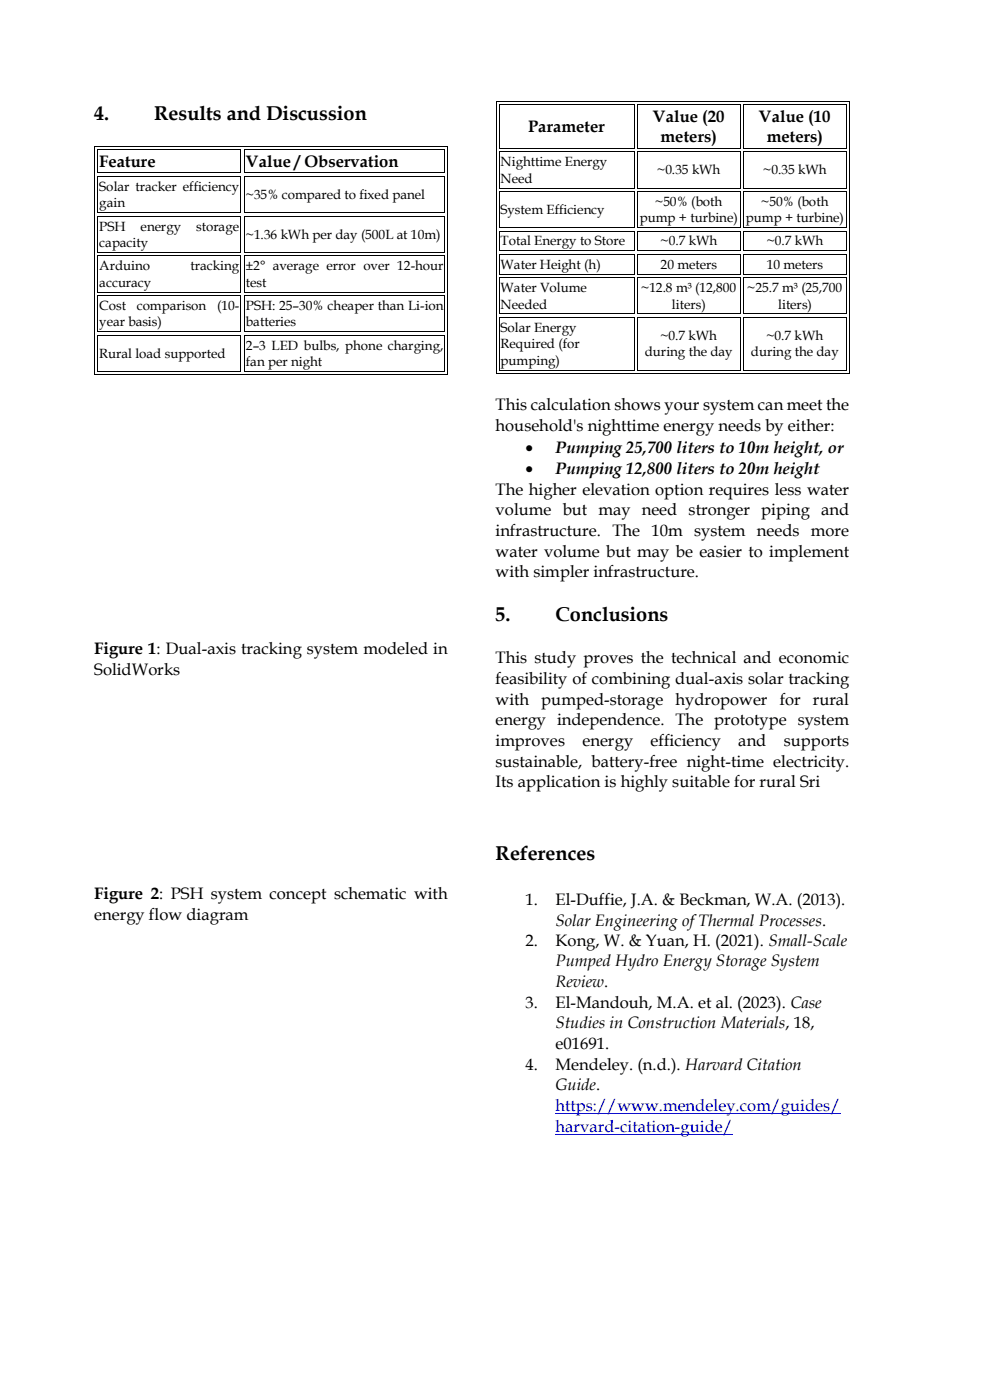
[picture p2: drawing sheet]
<svg xmlns="http://www.w3.org/2000/svg" width="210mm" height="297mm" viewBox="0 0 210 297" stroke-linecap="round" stroke-linejoin="round" font-family="sans-serif">
<defs><g id="words">
<g font-size="4.2">
<text x="20" y="25.4">4.</text>
<text x="32.7" y="25.4">Results and Discussion</text>
<text x="105.1" y="131.8">5.</text>
<text x="117.8" y="131.8">Conclusions</text>
<text x="105.1" y="182.5">References</text>
</g>
<g font-size="3.5">
<text x="112" y="28">Parameter</text>
<text x="138.4" y="25.9">Value (20</text>
<text x="160.9" y="25.9">Value (10</text>
<text x="21" y="35.4">Feature</text>
<text x="52.1" y="35.4">Value / Observation</text>
<text x="140" y="30.2">meters)</text>
<text x="162.5" y="30.2">meters)</text>
<text x="105.1" y="87.1">This calculation shows your system can meet the</text>
<text x="105.1" y="91.4">household's nighttime energy needs by either:</text>
<text x="111.4" y="96">•</text>
<text x="111.4" y="100.6">•</text>
<text x="117.8" y="96">Pumping 25,700 liters to 10m height, or</text>
<text x="117.8" y="100.6">Pumping 12,800 liters to 20m height</text>
<text x="105.1" y="104.9">The higher elevation option requires less water</text>
<text x="105.1" y="109.3">volume but may need stronger piping and</text>
<text x="105.1" y="113.7">infrastructure. The 10m system needs more</text>
<text x="105.1" y="118.1">water volume but may be easier to implement</text>
<text x="105.1" y="122.4">with simpler infrastructure.</text>
<text x="20" y="138.7">Figure 1: Dual-axis tracking system modeled in</text>
<text x="20" y="143.1">SolidWorks</text>
<text x="105.1" y="140.7">This study proves the technical and economic</text>
<text x="105.1" y="145.1">feasibility of combining dual-axis solar tracking</text>
<text x="105.1" y="149.5">with</text>
<text x="114.7" y="149.5">pumped-storage</text>
<text x="143.2" y="149.5">hydropower</text>
<text x="165.3" y="149.5">for</text>
<text x="172.3" y="149.5">rural</text>
<text x="105.1" y="153.9">energy independence. The prototype system</text>
<text x="105.1" y="158.3">improves</text>
<text x="123.5" y="158.3">energy</text>
<text x="137.9" y="158.3">efficiency</text>
<text x="156.5" y="158.3">and</text>
<text x="166.2" y="158.3">supports</text>
<text x="105.1" y="162.6">sustainable, battery-free night-time electricity.</text>
<text x="105.1" y="167">Its application is highly suitable for rural Sri</text>
<text x="20" y="190.8">Figure 2: PSH system concept schematic with</text>
<text x="111.4" y="192">1.</text>
<text x="117.8" y="192">El-Duffie, J.A. &amp; Beckman, W.A. (2013).</text>
<text x="20" y="195.1">energy flow diagram</text>
<text x="117.8" y="196.4">Solar Engineering of Thermal Processes.</text>
<text x="111.4" y="200.7">2.</text>
<text x="117.8" y="200.7">Kong, W. &amp; Yuan, H. (2021). Small-Scale</text>
<text x="117.8" y="205">Pumped Hydro Energy Storage System</text>
<text x="117.8" y="209.4">Review.</text>
<text x="111.4" y="213.8">3.</text>
<text x="117.8" y="213.8">El-Mandouh, M.A. et al. (2023). Case</text>
<text x="117.8" y="218.1">Studies in Construction Materials, 18,</text>
<text x="111.4" y="226.9">4.</text>
<text x="117.8" y="222.5">e01691.</text>
<text x="117.8" y="226.9">Mendeley. (n.d.). Harvard Citation</text>
<text x="117.8" y="231.3">Guide.</text>
</g>
<g font-size="3.5" fill="#00f">
<text x="117.8" y="235.7">https://www.mendeley.com/guides/</text>
<text x="117.8" y="240.1">harvard-citation-guide/</text>
</g>
<g font-size="2.8">
<text x="106.1" y="35.2">Nighttime Energy</text>
<text x="21" y="40.5">Solar tracker efficiency</text>
<text x="106.1" y="38.7">Need</text>
<text x="139.3" y="37">~0.35 kWh</text>
<text x="161.8" y="37">~0.35 kWh</text>
<text x="21" y="44">gain</text>
<text x="52.1" y="42.2">~35% compared to fixed panel</text>
<text x="106.1" y="45.4">System Efficiency</text>
<text x="135.6" y="47.2">pump + turbine)</text>
<text x="138.9" y="43.7">~50% (both</text>
<text x="158.1" y="47.2">pump + turbine)</text>
<text x="161.4" y="43.7">~50% (both</text>
<text x="21" y="48.9">PSH</text>
<text x="21" y="52.4">capacity</text>
<text x="29.8" y="48.9">energy</text>
<text x="41.6" y="48.9">storage</text>
<text x="52.1" y="50.6">~1.36 kWh per day (500L at 10m)</text>
<text x="106.1" y="52.1">Total Energy to Store</text>
<text x="140" y="52.1">~0.7 kWh</text>
<text x="162.5" y="52.1">~0.7 kWh</text>
<text x="21" y="57.3">Arduino</text>
<text x="40.4" y="57.3">tracking</text>
<text x="52.1" y="57.3">±2° average error over 12-hour</text>
<text x="106.1" y="57">Water Height (h)</text>
<text x="140" y="57">20 meters</text>
<text x="162.5" y="57">10 meters</text>
<text x="21" y="60.8">accuracy</text>
<text x="21" y="65.8">Cost</text>
<text x="29" y="65.8">comparison</text>
<text x="46" y="65.8">(10-</text>
<text x="52.1" y="60.8">test</text>
<text x="52.1" y="65.8">PSH: 25–30% cheaper than Li-ion</text>
<text x="106.1" y="61.9">Water Volume</text>
<text x="106.1" y="65.5">Needed</text>
<text x="135.9" y="61.9">~12.8 m³ (12,800</text>
<text x="142.4" y="65.5">liters)</text>
<text x="158.4" y="61.9">~25.7 m³ (25,700</text>
<text x="164.9" y="65.5">liters)</text>
<text x="21" y="69.3">year basis)</text>
<text x="52.1" y="69.3">batteries</text>
<text x="106.1" y="70.4">Solar Energy</text>
<text x="21" y="75.9">Rural load supported</text>
<text x="52.1" y="74.2">2–3 LED bulbs, phone charging,</text>
<text x="52.1" y="77.7">fan per night</text>
<text x="106.1" y="73.9">Required (for</text>
<text x="106.1" y="77.4">pumping)</text>
<text x="136.7" y="75.6">during the day</text>
<text x="140" y="72.1">~0.7 kWh</text>
<text x="159.2" y="75.6">during the day</text>
<text x="162.5" y="72.1">~0.7 kWh</text>
</g>
</g></defs>
<g fill="#000">
<path d="M20 30.9h.2v1.2h-.2z" fill-rule="evenodd"/>
<path d="M20 30.9h.2v.2h-.2z" fill-rule="evenodd"/>
<path d="M20 37h.2v.8h-.2z" fill-rule="evenodd"/>
<path d="M20.6 31.7h.2v.1h-.2z" fill-rule="evenodd"/>
<path d="M20.6 31.7h.2v.1h-.2z" fill-rule="evenodd"/>
<path d="M20.6 36.6h.2v.2h-.2z" fill-rule="evenodd"/>
<path d="M20.6 36.6h.2v.2h-.2z" fill-rule="evenodd"/>
<path d="M20.6 37.3h.2v.2h-.2z" fill-rule="evenodd"/>
<path d="M20.6 37.3h.2v.2h-.2z" fill-rule="evenodd"/>
<path d="M50.9 31.7h.2v.1h-.2z" fill-rule="evenodd"/>
<path d="M50.9 31.7h.2v.1h-.2z" fill-rule="evenodd"/>
<path d="M50.9 36.6h.2v.2h-.2z" fill-rule="evenodd"/>
<path d="M50.9 36.6h.2v.2h-.2z" fill-rule="evenodd"/>
<path d="M50.9 37.3h.2v.2h-.2z" fill-rule="evenodd"/>
<path d="M50.9 37.3h.2v.2h-.2z" fill-rule="evenodd"/>
<path d="M51.4 30.9h.2v.2h-.2z" fill-rule="evenodd"/>
<path d="M51.7 31.7h.1v.1h-.1z" fill-rule="evenodd"/>
<path d="M51.7 31.7h.1v.1h-.1z" fill-rule="evenodd"/>
<path d="M51.7 36.6h.1v.2h-.1z" fill-rule="evenodd"/>
<path d="M51.7 36.6h.1v.2h-.1z" fill-rule="evenodd"/>
<path d="M51.7 37.3h.1v.2h-.1z" fill-rule="evenodd"/>
<path d="M51.7 37.3h.1v.2h-.1z" fill-rule="evenodd"/>
<path d="M94.2 31.7h.2v.1h-.2z" fill-rule="evenodd"/>
<path d="M94.2 31.7h.2v.1h-.2z" fill-rule="evenodd"/>
<path d="M94.2 36.6h.2v.2h-.2z" fill-rule="evenodd"/>
<path d="M94.2 36.6h.2v.2h-.2z" fill-rule="evenodd"/>
<path d="M94.2 37.3h.2v.2h-.2z" fill-rule="evenodd"/>
<path d="M94.2 37.3h.2v.2h-.2z" fill-rule="evenodd"/>
<path d="M94.8 30.9h.2v1.2h-.2z" fill-rule="evenodd"/>
<path d="M94.8 30.9h.2v.2h-.2z" fill-rule="evenodd"/>
<path d="M94.8 37h.2v.8h-.2z" fill-rule="evenodd"/>
<path d="M105.1 21.5h.1v1.1h-.1z" fill-rule="evenodd"/>
<path d="M105.1 21.5h.1v.1h-.1z" fill-rule="evenodd"/>
<path d="M105.1 31.8h.1v.8h-.1z" fill-rule="evenodd"/>
<path d="M105.7 22.2h.2v.2h-.2z" fill-rule="evenodd"/>
<path d="M105.7 22.2h.2v.2h-.2z" fill-rule="evenodd"/>
<path d="M105.7 31.4h.2v.1h-.2z" fill-rule="evenodd"/>
<path d="M105.7 31.4h.2v.1h-.2z" fill-rule="evenodd"/>
<path d="M105.7 32.1h.2v.2h-.2z" fill-rule="evenodd"/>
<path d="M105.7 32.1h.2v.2h-.2z" fill-rule="evenodd"/>
<path d="M105.7 39.8h.2v.2h-.2z" fill-rule="evenodd"/>
<path d="M105.7 39.8h.2v.2h-.2z" fill-rule="evenodd"/>
<path d="M134.3 22.2h.2v.2h-.2z" fill-rule="evenodd"/>
<path d="M134.3 22.2h.2v.2h-.2z" fill-rule="evenodd"/>
<path d="M134.3 31.4h.2v.1h-.2z" fill-rule="evenodd"/>
<path d="M134.3 31.4h.2v.1h-.2z" fill-rule="evenodd"/>
<path d="M134.3 32.1h.2v.2h-.2z" fill-rule="evenodd"/>
<path d="M134.3 32.1h.2v.2h-.2z" fill-rule="evenodd"/>
<path d="M134.3 39.8h.2v.2h-.2z" fill-rule="evenodd"/>
<path d="M134.3 39.8h.2v.2h-.2z" fill-rule="evenodd"/>
<path d="M134.8 21.5h.2v.1h-.2z" fill-rule="evenodd"/>
<path d="M135.1 22.2h.2v.2h-.2z" fill-rule="evenodd"/>
<path d="M135.1 22.2h.2v.2h-.2z" fill-rule="evenodd"/>
<path d="M135.1 31.4h.2v.1h-.2z" fill-rule="evenodd"/>
<path d="M135.1 31.4h.2v.1h-.2z" fill-rule="evenodd"/>
<path d="M135.1 32.1h.2v.2h-.2z" fill-rule="evenodd"/>
<path d="M135.1 32.1h.2v.2h-.2z" fill-rule="evenodd"/>
<path d="M135.1 39.8h.2v.2h-.2z" fill-rule="evenodd"/>
<path d="M135.1 39.8h.2v.2h-.2z" fill-rule="evenodd"/>
<path d="M156.8 22.2h.2v.2h-.2z" fill-rule="evenodd"/>
<path d="M156.8 22.2h.2v.2h-.2z" fill-rule="evenodd"/>
<path d="M156.8 31.4h.2v.1h-.2z" fill-rule="evenodd"/>
<path d="M156.8 31.4h.2v.1h-.2z" fill-rule="evenodd"/>
<path d="M156.8 32.1h.2v.2h-.2z" fill-rule="evenodd"/>
<path d="M156.8 32.1h.2v.2h-.2z" fill-rule="evenodd"/>
<path d="M156.8 39.8h.2v.2h-.2z" fill-rule="evenodd"/>
<path d="M156.8 39.8h.2v.2h-.2z" fill-rule="evenodd"/>
<path d="M157.3 21.5h.1v.1h-.1z" fill-rule="evenodd"/>
<path d="M157.6 22.2h.1v.2h-.1z" fill-rule="evenodd"/>
<path d="M157.6 22.2h.1v.2h-.1z" fill-rule="evenodd"/>
<path d="M157.6 31.4h.1v.1h-.1z" fill-rule="evenodd"/>
<path d="M157.6 31.4h.1v.1h-.1z" fill-rule="evenodd"/>
<path d="M157.6 32.1h.1v.2h-.1z" fill-rule="evenodd"/>
<path d="M157.6 32.1h.1v.2h-.1z" fill-rule="evenodd"/>
<path d="M157.6 39.8h.1v.2h-.1z" fill-rule="evenodd"/>
<path d="M157.6 39.8h.1v.2h-.1z" fill-rule="evenodd"/>
<path d="M179.3 22.2h.1v.2h-.1z" fill-rule="evenodd"/>
<path d="M179.3 22.2h.1v.2h-.1z" fill-rule="evenodd"/>
<path d="M179.3 31.4h.1v.1h-.1z" fill-rule="evenodd"/>
<path d="M179.3 31.4h.1v.1h-.1z" fill-rule="evenodd"/>
<path d="M179.3 32.1h.1v.2h-.1z" fill-rule="evenodd"/>
<path d="M179.3 32.1h.1v.2h-.1z" fill-rule="evenodd"/>
<path d="M179.3 39.8h.1v.2h-.1z" fill-rule="evenodd"/>
<path d="M179.3 39.8h.1v.2h-.1z" fill-rule="evenodd"/>
<path d="M179.9 21.5h.2v1.1h-.2z" fill-rule="evenodd"/>
<path d="M179.9 21.5h.2v.1h-.2z" fill-rule="evenodd"/>
<path d="M179.9 31.8h.2v.8h-.2z" fill-rule="evenodd"/>
<path d="M20 45.5h.2v.7h-.2z" fill-rule="evenodd"/>
<path d="M20 53.9h.2v.7h-.2z" fill-rule="evenodd"/>
<path d="M20.6 45h.2v.2h-.2z" fill-rule="evenodd"/>
<path d="M20.6 45h.2v.2h-.2z" fill-rule="evenodd"/>
<path d="M20.6 45.8h.2v.1h-.2z" fill-rule="evenodd"/>
<path d="M20.6 45.8h.2v.1h-.2z" fill-rule="evenodd"/>
<path d="M20.6 53.4h.2v.2h-.2z" fill-rule="evenodd"/>
<path d="M20.6 53.4h.2v.2h-.2z" fill-rule="evenodd"/>
<path d="M20.6 54.2h.2v.2h-.2z" fill-rule="evenodd"/>
<path d="M20.6 54.2h.2v.2h-.2z" fill-rule="evenodd"/>
<path d="M50.9 45h.2v.2h-.2z" fill-rule="evenodd"/>
<path d="M50.9 45h.2v.2h-.2z" fill-rule="evenodd"/>
<path d="M50.9 45.8h.2v.1h-.2z" fill-rule="evenodd"/>
<path d="M50.9 45.8h.2v.1h-.2z" fill-rule="evenodd"/>
<path d="M50.9 53.4h.2v.2h-.2z" fill-rule="evenodd"/>
<path d="M50.9 53.4h.2v.2h-.2z" fill-rule="evenodd"/>
<path d="M50.9 54.2h.2v.2h-.2z" fill-rule="evenodd"/>
<path d="M50.9 54.2h.2v.2h-.2z" fill-rule="evenodd"/>
<path d="M51.7 45h.1v.2h-.1z" fill-rule="evenodd"/>
<path d="M51.7 45h.1v.2h-.1z" fill-rule="evenodd"/>
<path d="M51.7 45.8h.1v.1h-.1z" fill-rule="evenodd"/>
<path d="M51.7 45.8h.1v.1h-.1z" fill-rule="evenodd"/>
<path d="M51.7 53.4h.1v.2h-.1z" fill-rule="evenodd"/>
<path d="M51.7 53.4h.1v.2h-.1z" fill-rule="evenodd"/>
<path d="M51.7 54.2h.1v.2h-.1z" fill-rule="evenodd"/>
<path d="M51.7 54.2h.1v.2h-.1z" fill-rule="evenodd"/>
<path d="M94.2 45h.2v.2h-.2z" fill-rule="evenodd"/>
<path d="M94.2 45h.2v.2h-.2z" fill-rule="evenodd"/>
<path d="M94.2 45.8h.2v.1h-.2z" fill-rule="evenodd"/>
<path d="M94.2 45.8h.2v.1h-.2z" fill-rule="evenodd"/>
<path d="M94.2 53.4h.2v.2h-.2z" fill-rule="evenodd"/>
<path d="M94.2 53.4h.2v.2h-.2z" fill-rule="evenodd"/>
<path d="M94.2 54.2h.2v.2h-.2z" fill-rule="evenodd"/>
<path d="M94.2 54.2h.2v.2h-.2z" fill-rule="evenodd"/>
<path d="M94.8 45.5h.2v.7h-.2z" fill-rule="evenodd"/>
<path d="M94.8 53.9h.2v.7h-.2z" fill-rule="evenodd"/>
<path d="M105.1 40.3h.1v.7h-.1z" fill-rule="evenodd"/>
<path d="M105.1 48.7h.1v.7h-.1z" fill-rule="evenodd"/>
<path d="M105.1 53.6h.1v.7h-.1z" fill-rule="evenodd"/>
<path d="M105.1 58.5h.1v.7h-.1z" fill-rule="evenodd"/>
<path d="M105.7 40.6h.2v.1h-.2z" fill-rule="evenodd"/>
<path d="M105.7 40.6h.2v.1h-.2z" fill-rule="evenodd"/>
<path d="M105.7 48.2h.2v.2h-.2z" fill-rule="evenodd"/>
<path d="M105.7 48.2h.2v.2h-.2z" fill-rule="evenodd"/>
<path d="M105.7 49h.2v.2h-.2z" fill-rule="evenodd"/>
<path d="M105.7 49h.2v.2h-.2z" fill-rule="evenodd"/>
<path d="M105.7 53.1h.2v.2h-.2z" fill-rule="evenodd"/>
<path d="M105.7 53.1h.2v.2h-.2z" fill-rule="evenodd"/>
<path d="M105.7 53.9h.2v.2h-.2z" fill-rule="evenodd"/>
<path d="M105.7 53.9h.2v.2h-.2z" fill-rule="evenodd"/>
<path d="M105.7 58h.2v.2h-.2z" fill-rule="evenodd"/>
<path d="M105.7 58h.2v.2h-.2z" fill-rule="evenodd"/>
<path d="M105.7 58.8h.2v.2h-.2z" fill-rule="evenodd"/>
<path d="M105.7 58.8h.2v.2h-.2z" fill-rule="evenodd"/>
<path d="M134.3 40.6h.2v.1h-.2z" fill-rule="evenodd"/>
<path d="M134.3 40.6h.2v.1h-.2z" fill-rule="evenodd"/>
<path d="M134.3 48.2h.2v.2h-.2z" fill-rule="evenodd"/>
<path d="M134.3 48.2h.2v.2h-.2z" fill-rule="evenodd"/>
<path d="M134.3 49h.2v.2h-.2z" fill-rule="evenodd"/>
<path d="M134.3 49h.2v.2h-.2z" fill-rule="evenodd"/>
<path d="M134.3 53.1h.2v.2h-.2z" fill-rule="evenodd"/>
<path d="M134.3 53.1h.2v.2h-.2z" fill-rule="evenodd"/>
<path d="M134.3 53.9h.2v.2h-.2z" fill-rule="evenodd"/>
<path d="M134.3 53.9h.2v.2h-.2z" fill-rule="evenodd"/>
<path d="M134.3 58h.2v.2h-.2z" fill-rule="evenodd"/>
<path d="M134.3 58h.2v.2h-.2z" fill-rule="evenodd"/>
<path d="M134.3 58.8h.2v.2h-.2z" fill-rule="evenodd"/>
<path d="M134.3 58.8h.2v.2h-.2z" fill-rule="evenodd"/>
<path d="M135.1 40.6h.2v.1h-.2z" fill-rule="evenodd"/>
<path d="M135.1 40.6h.2v.1h-.2z" fill-rule="evenodd"/>
<path d="M135.1 48.2h.2v.2h-.2z" fill-rule="evenodd"/>
<path d="M135.1 48.2h.2v.2h-.2z" fill-rule="evenodd"/>
<path d="M135.1 49h.2v.2h-.2z" fill-rule="evenodd"/>
<path d="M135.1 49h.2v.2h-.2z" fill-rule="evenodd"/>
<path d="M135.1 53.1h.2v.2h-.2z" fill-rule="evenodd"/>
<path d="M135.1 53.1h.2v.2h-.2z" fill-rule="evenodd"/>
<path d="M135.1 53.9h.2v.2h-.2z" fill-rule="evenodd"/>
<path d="M135.1 53.9h.2v.2h-.2z" fill-rule="evenodd"/>
<path d="M135.1 58h.2v.2h-.2z" fill-rule="evenodd"/>
<path d="M135.1 58h.2v.2h-.2z" fill-rule="evenodd"/>
<path d="M135.1 58.8h.2v.2h-.2z" fill-rule="evenodd"/>
<path d="M135.1 58.8h.2v.2h-.2z" fill-rule="evenodd"/>
<path d="M156.8 40.6h.2v.1h-.2z" fill-rule="evenodd"/>
<path d="M156.8 40.6h.2v.1h-.2z" fill-rule="evenodd"/>
<path d="M156.8 48.2h.2v.2h-.2z" fill-rule="evenodd"/>
<path d="M156.8 48.2h.2v.2h-.2z" fill-rule="evenodd"/>
<path d="M156.8 49h.2v.2h-.2z" fill-rule="evenodd"/>
<path d="M156.8 49h.2v.2h-.2z" fill-rule="evenodd"/>
<path d="M156.8 53.1h.2v.2h-.2z" fill-rule="evenodd"/>
<path d="M156.8 53.1h.2v.2h-.2z" fill-rule="evenodd"/>
<path d="M156.8 53.9h.2v.2h-.2z" fill-rule="evenodd"/>
<path d="M156.8 53.9h.2v.2h-.2z" fill-rule="evenodd"/>
<path d="M156.8 58h.2v.2h-.2z" fill-rule="evenodd"/>
<path d="M156.8 58h.2v.2h-.2z" fill-rule="evenodd"/>
<path d="M156.8 58.8h.2v.2h-.2z" fill-rule="evenodd"/>
<path d="M156.8 58.8h.2v.2h-.2z" fill-rule="evenodd"/>
<path d="M157.6 40.6h.1v.1h-.1z" fill-rule="evenodd"/>
<path d="M157.6 40.6h.1v.1h-.1z" fill-rule="evenodd"/>
<path d="M157.6 48.2h.1v.2h-.1z" fill-rule="evenodd"/>
<path d="M157.6 48.2h.1v.2h-.1z" fill-rule="evenodd"/>
<path d="M157.6 49h.1v.2h-.1z" fill-rule="evenodd"/>
<path d="M157.6 49h.1v.2h-.1z" fill-rule="evenodd"/>
<path d="M157.6 53.1h.1v.2h-.1z" fill-rule="evenodd"/>
<path d="M157.6 53.1h.1v.2h-.1z" fill-rule="evenodd"/>
<path d="M157.6 53.9h.1v.2h-.1z" fill-rule="evenodd"/>
<path d="M157.6 53.9h.1v.2h-.1z" fill-rule="evenodd"/>
<path d="M157.6 58h.1v.2h-.1z" fill-rule="evenodd"/>
<path d="M157.6 58h.1v.2h-.1z" fill-rule="evenodd"/>
<path d="M157.6 58.8h.1v.2h-.1z" fill-rule="evenodd"/>
<path d="M157.6 58.8h.1v.2h-.1z" fill-rule="evenodd"/>
<path d="M179.3 40.6h.1v.1h-.1z" fill-rule="evenodd"/>
<path d="M179.3 40.6h.1v.1h-.1z" fill-rule="evenodd"/>
<path d="M179.3 48.2h.1v.2h-.1z" fill-rule="evenodd"/>
<path d="M179.3 48.2h.1v.2h-.1z" fill-rule="evenodd"/>
<path d="M179.3 49h.1v.2h-.1z" fill-rule="evenodd"/>
<path d="M179.3 49h.1v.2h-.1z" fill-rule="evenodd"/>
<path d="M179.3 53.1h.1v.2h-.1z" fill-rule="evenodd"/>
<path d="M179.3 53.1h.1v.2h-.1z" fill-rule="evenodd"/>
<path d="M179.3 53.9h.1v.2h-.1z" fill-rule="evenodd"/>
<path d="M179.3 53.9h.1v.2h-.1z" fill-rule="evenodd"/>
<path d="M179.3 58h.1v.2h-.1z" fill-rule="evenodd"/>
<path d="M179.3 58h.1v.2h-.1z" fill-rule="evenodd"/>
<path d="M179.3 58.8h.1v.2h-.1z" fill-rule="evenodd"/>
<path d="M179.3 58.8h.1v.2h-.1z" fill-rule="evenodd"/>
<path d="M179.9 40.3h.2v.7h-.2z" fill-rule="evenodd"/>
<path d="M179.9 48.7h.2v.7h-.2z" fill-rule="evenodd"/>
<path d="M179.9 53.6h.2v.7h-.2z" fill-rule="evenodd"/>
<path d="M179.9 58.5h.2v.7h-.2z" fill-rule="evenodd"/>
<path d="M20 62.4h.2v.7h-.2z" fill-rule="evenodd"/>
<path d="M20 70.8h.2v.7h-.2z" fill-rule="evenodd"/>
<path d="M20 79.5h.2v.1h-.2z" fill-rule="evenodd"/>
<path d="M20 79.5h.2v.1h-.2z" fill-rule="evenodd"/>
<path d="M20.6 61.9h.2v.2h-.2z" fill-rule="evenodd"/>
<path d="M20.6 61.9h.2v.2h-.2z" fill-rule="evenodd"/>
<path d="M20.6 62.7h.2v.1h-.2z" fill-rule="evenodd"/>
<path d="M20.6 62.7h.2v.1h-.2z" fill-rule="evenodd"/>
<path d="M20.6 70.3h.2v.2h-.2z" fill-rule="evenodd"/>
<path d="M20.6 70.3h.2v.2h-.2z" fill-rule="evenodd"/>
<path d="M20.6 71.1h.2v.2h-.2z" fill-rule="evenodd"/>
<path d="M20.6 71.1h.2v.2h-.2z" fill-rule="evenodd"/>
<path d="M20.6 78.7h.2v.2h-.2z" fill-rule="evenodd"/>
<path d="M20.6 78.7h.2v.2h-.2z" fill-rule="evenodd"/>
<path d="M50.9 61.9h.2v.2h-.2z" fill-rule="evenodd"/>
<path d="M50.9 61.9h.2v.2h-.2z" fill-rule="evenodd"/>
<path d="M50.9 62.7h.2v.1h-.2z" fill-rule="evenodd"/>
<path d="M50.9 62.7h.2v.1h-.2z" fill-rule="evenodd"/>
<path d="M50.9 70.3h.2v.2h-.2z" fill-rule="evenodd"/>
<path d="M50.9 70.3h.2v.2h-.2z" fill-rule="evenodd"/>
<path d="M50.9 71.1h.2v.2h-.2z" fill-rule="evenodd"/>
<path d="M50.9 71.1h.2v.2h-.2z" fill-rule="evenodd"/>
<path d="M50.9 78.7h.2v.2h-.2z" fill-rule="evenodd"/>
<path d="M50.9 78.7h.2v.2h-.2z" fill-rule="evenodd"/>
<path d="M51.4 79.5h.2v.1h-.2z" fill-rule="evenodd"/>
<path d="M51.7 61.9h.1v.2h-.1z" fill-rule="evenodd"/>
<path d="M51.7 61.9h.1v.2h-.1z" fill-rule="evenodd"/>
<path d="M51.7 62.7h.1v.1h-.1z" fill-rule="evenodd"/>
<path d="M51.7 62.7h.1v.1h-.1z" fill-rule="evenodd"/>
<path d="M51.7 70.3h.1v.2h-.1z" fill-rule="evenodd"/>
<path d="M51.7 70.3h.1v.2h-.1z" fill-rule="evenodd"/>
<path d="M51.7 71.1h.1v.2h-.1z" fill-rule="evenodd"/>
<path d="M51.7 71.1h.1v.2h-.1z" fill-rule="evenodd"/>
<path d="M51.7 78.7h.1v.2h-.1z" fill-rule="evenodd"/>
<path d="M51.7 78.7h.1v.2h-.1z" fill-rule="evenodd"/>
<path d="M94.2 61.9h.2v.2h-.2z" fill-rule="evenodd"/>
<path d="M94.2 61.9h.2v.2h-.2z" fill-rule="evenodd"/>
<path d="M94.2 62.7h.2v.1h-.2z" fill-rule="evenodd"/>
<path d="M94.2 62.7h.2v.1h-.2z" fill-rule="evenodd"/>
<path d="M94.2 70.3h.2v.2h-.2z" fill-rule="evenodd"/>
<path d="M94.2 70.3h.2v.2h-.2z" fill-rule="evenodd"/>
<path d="M94.2 71.1h.2v.2h-.2z" fill-rule="evenodd"/>
<path d="M94.2 71.1h.2v.2h-.2z" fill-rule="evenodd"/>
<path d="M94.2 78.7h.2v.2h-.2z" fill-rule="evenodd"/>
<path d="M94.2 78.7h.2v.2h-.2z" fill-rule="evenodd"/>
<path d="M94.8 62.4h.2v.7h-.2z" fill-rule="evenodd"/>
<path d="M94.8 70.8h.2v.7h-.2z" fill-rule="evenodd"/>
<path d="M94.8 79.5h.2v.1h-.2z" fill-rule="evenodd"/>
<path d="M94.8 79.5h.2v.1h-.2z" fill-rule="evenodd"/>
<path d="M105.1 66.9h.1v.8h-.1z" fill-rule="evenodd"/>
<path d="M105.1 79.2h.1v.1h-.1z" fill-rule="evenodd"/>
<path d="M105.1 79.2h.1v.1h-.1z" fill-rule="evenodd"/>
<path d="M105.7 66.5h.2v.1h-.2z" fill-rule="evenodd"/>
<path d="M105.7 66.5h.2v.1h-.2z" fill-rule="evenodd"/>
<path d="M105.7 67.2h.2v.2h-.2z" fill-rule="evenodd"/>
<path d="M105.7 67.2h.2v.2h-.2z" fill-rule="evenodd"/>
<path d="M105.7 78.5h.2v.1h-.2z" fill-rule="evenodd"/>
<path d="M105.7 78.5h.2v.1h-.2z" fill-rule="evenodd"/>
<path d="M134.3 66.5h.2v.1h-.2z" fill-rule="evenodd"/>
<path d="M134.3 66.5h.2v.1h-.2z" fill-rule="evenodd"/>
<path d="M134.3 67.2h.2v.2h-.2z" fill-rule="evenodd"/>
<path d="M134.3 67.2h.2v.2h-.2z" fill-rule="evenodd"/>
<path d="M134.3 78.5h.2v.1h-.2z" fill-rule="evenodd"/>
<path d="M134.3 78.5h.2v.1h-.2z" fill-rule="evenodd"/>
<path d="M134.8 79.2h.2v.1h-.2z" fill-rule="evenodd"/>
<path d="M135.1 66.5h.2v.1h-.2z" fill-rule="evenodd"/>
<path d="M135.1 66.5h.2v.1h-.2z" fill-rule="evenodd"/>
<path d="M135.1 67.2h.2v.2h-.2z" fill-rule="evenodd"/>
<path d="M135.1 67.2h.2v.2h-.2z" fill-rule="evenodd"/>
<path d="M135.1 78.5h.2v.1h-.2z" fill-rule="evenodd"/>
<path d="M135.1 78.5h.2v.1h-.2z" fill-rule="evenodd"/>
<path d="M156.8 66.5h.2v.1h-.2z" fill-rule="evenodd"/>
<path d="M156.8 66.5h.2v.1h-.2z" fill-rule="evenodd"/>
<path d="M156.8 67.2h.2v.2h-.2z" fill-rule="evenodd"/>
<path d="M156.8 67.2h.2v.2h-.2z" fill-rule="evenodd"/>
<path d="M156.8 78.5h.2v.1h-.2z" fill-rule="evenodd"/>
<path d="M156.8 78.5h.2v.1h-.2z" fill-rule="evenodd"/>
<path d="M157.3 79.2h.1v.1h-.1z" fill-rule="evenodd"/>
<path d="M157.6 66.5h.1v.1h-.1z" fill-rule="evenodd"/>
<path d="M157.6 66.5h.1v.1h-.1z" fill-rule="evenodd"/>
<path d="M157.6 67.2h.1v.2h-.1z" fill-rule="evenodd"/>
<path d="M157.6 67.2h.1v.2h-.1z" fill-rule="evenodd"/>
<path d="M157.6 78.5h.1v.1h-.1z" fill-rule="evenodd"/>
<path d="M157.6 78.5h.1v.1h-.1z" fill-rule="evenodd"/>
<path d="M179.3 66.5h.1v.1h-.1z" fill-rule="evenodd"/>
<path d="M179.3 66.5h.1v.1h-.1z" fill-rule="evenodd"/>
<path d="M179.3 67.2h.1v.2h-.1z" fill-rule="evenodd"/>
<path d="M179.3 67.2h.1v.2h-.1z" fill-rule="evenodd"/>
<path d="M179.3 78.5h.1v.1h-.1z" fill-rule="evenodd"/>
<path d="M179.3 78.5h.1v.1h-.1z" fill-rule="evenodd"/>
<path d="M179.9 66.9h.2v.8h-.2z" fill-rule="evenodd"/>
<path d="M179.9 79.2h.2v.1h-.2z" fill-rule="evenodd"/>
<path d="M179.9 79.2h.2v.1h-.2z" fill-rule="evenodd"/>
</g>
<g fill="none" stroke="#000" stroke-width=".21">
<path d="M20.1 32.1v4.9M20.1 37.8v7.7M20.2 31h31.2M20.7 31.8v4.8M20.7 37.5v7.5M20.8 31.8h30.1M20.8 36.7h30.1M20.8 37.4h30.1M51 31.8v4.8M51 37.5v7.5M51.6 31h43.2M51.7 31.8v4.8"/>
<path d="M51.7 37.5v7.5M51.8 31.8h42.4M51.8 36.7h42.4M51.8 37.4h42.4M94.3 31.8v4.8M94.3 37.5v7.5M94.9 32.1v4.9M94.9 37.8v7.7M105.1 22.6v9.2M105.1 32.6v7.7M105.2 21.5h29.6M105.8 22.4v9"/>
<path d="M105.8 32.3v7.5M105.9 22.3h28.4M105.9 31.5h28.4M105.9 32.2h28.4M105.9 39.9h28.4M134.4 22.4v9M134.4 32.3v7.5M135 21.5h22.3M135.2 22.4v9M135.2 32.3v7.5M135.3 22.3h21.5M135.3 31.5h21.5"/>
<path d="M135.3 32.2h21.5M135.3 39.9h21.5M156.9 22.4v9M156.9 32.3v7.5M157.4 21.5h22.5M157.6 22.4v9M157.6 32.3v7.5M157.7 22.3h21.6M157.7 31.5h21.6M157.7 32.2h21.6M157.7 39.9h21.6M179.4 22.4v9"/>
<path d="M179.4 32.3v7.5M180 22.6v9.2M180 32.6v7.7M20.1 46.2v7.7M20.1 54.6v7.8M20.7 45.9v7.5M20.7 54.4v7.5M20.8 45.1h30.1M20.8 45.9h30.1M20.8 53.5h30.1M20.8 54.3h30.1M51 45.9v7.5"/>
<path d="M51 54.4v7.5M51.7 45.9v7.5M51.7 54.4v7.5M51.8 45.1h42.4M51.8 45.9h42.4M51.8 53.5h42.4M51.8 54.3h42.4M94.3 45.9v7.5M94.3 54.4v7.5M94.9 46.2v7.7M94.9 54.6v7.8M105.1 41v7.7"/>
<path d="M105.1 49.4v4.2M105.1 54.3v4.2M105.1 59.2v7.7M105.8 40.7v7.5M105.8 49.2v3.9M105.8 54.1v3.9M105.8 59v7.5M105.9 40.6h28.4M105.9 48.3h28.4M105.9 49.1h28.4M105.9 53.2h28.4M105.9 54h28.4"/>
<path d="M105.9 58.1h28.4M105.9 58.9h28.4M134.4 40.7v7.5M134.4 49.2v3.9M134.4 54.1v3.9M134.4 59v7.5M135.2 40.7v7.5M135.2 49.2v3.9M135.2 54.1v3.9M135.2 59v7.5M135.3 40.6h21.5M135.3 48.3h21.5"/>
<path d="M135.3 49.1h21.5M135.3 53.2h21.5M135.3 54h21.5M135.3 58.1h21.5M135.3 58.9h21.5M156.9 40.7v7.5M156.9 49.2v3.9M156.9 54.1v3.9M156.9 59v7.5M157.6 40.7v7.5M157.6 49.2v3.9M157.6 54.1v3.9"/>
<path d="M157.6 59v7.5M157.7 40.6h21.6M157.7 48.3h21.6M157.7 49.1h21.6M157.7 53.2h21.6M157.7 54h21.6M157.7 58.1h21.6M157.7 58.9h21.6M179.4 40.7v7.5M179.4 49.2v3.9M179.4 54.1v3.9M179.4 59v7.5"/>
<path d="M180 41v7.7M180 49.4v4.2M180 54.3v4.2M180 59.2v7.7M20.1 63.1v7.7M20.1 71.5v8M20.2 79.6h31.2M20.7 62.8v7.5M20.7 71.3v7.4M20.8 62h30.1M20.8 62.7h30.1M20.8 70.4h30.1"/>
<path d="M20.8 71.2h30.1M20.8 78.8h30.1M51 62.8v7.5M51 71.3v7.4M51.6 79.6h43.2M51.7 62.8v7.5M51.7 71.3v7.4M51.8 62h42.4M51.8 62.7h42.4M51.8 70.4h42.4M51.8 71.2h42.4M51.8 78.8h42.4"/>
<path d="M94.3 62.8v7.5M94.3 71.3v7.4M94.9 63.1v7.7M94.9 71.5v8M105.1 67.7v11.5M105.2 79.3h29.6M105.8 67.4v11.1M105.9 66.6h28.4M105.9 67.3h28.4M105.9 78.5h28.4M134.4 67.4v11.1M135 79.3h22.3"/>
<path d="M135.2 67.4v11.1M135.3 66.6h21.5M135.3 67.3h21.5M135.3 78.5h21.5M156.9 67.4v11.1M157.4 79.3h22.5M157.6 67.4v11.1M157.7 66.6h21.6M157.7 67.3h21.6M157.7 78.5h21.6M179.4 67.4v11.1M180 67.7v11.5"/>
</g>
<path d="M117.8 236.3h60.4M117.8 240.7h37.6" fill="none" stroke="#00f" stroke-width=".21"/>
<use href="#words"/>
</svg>
